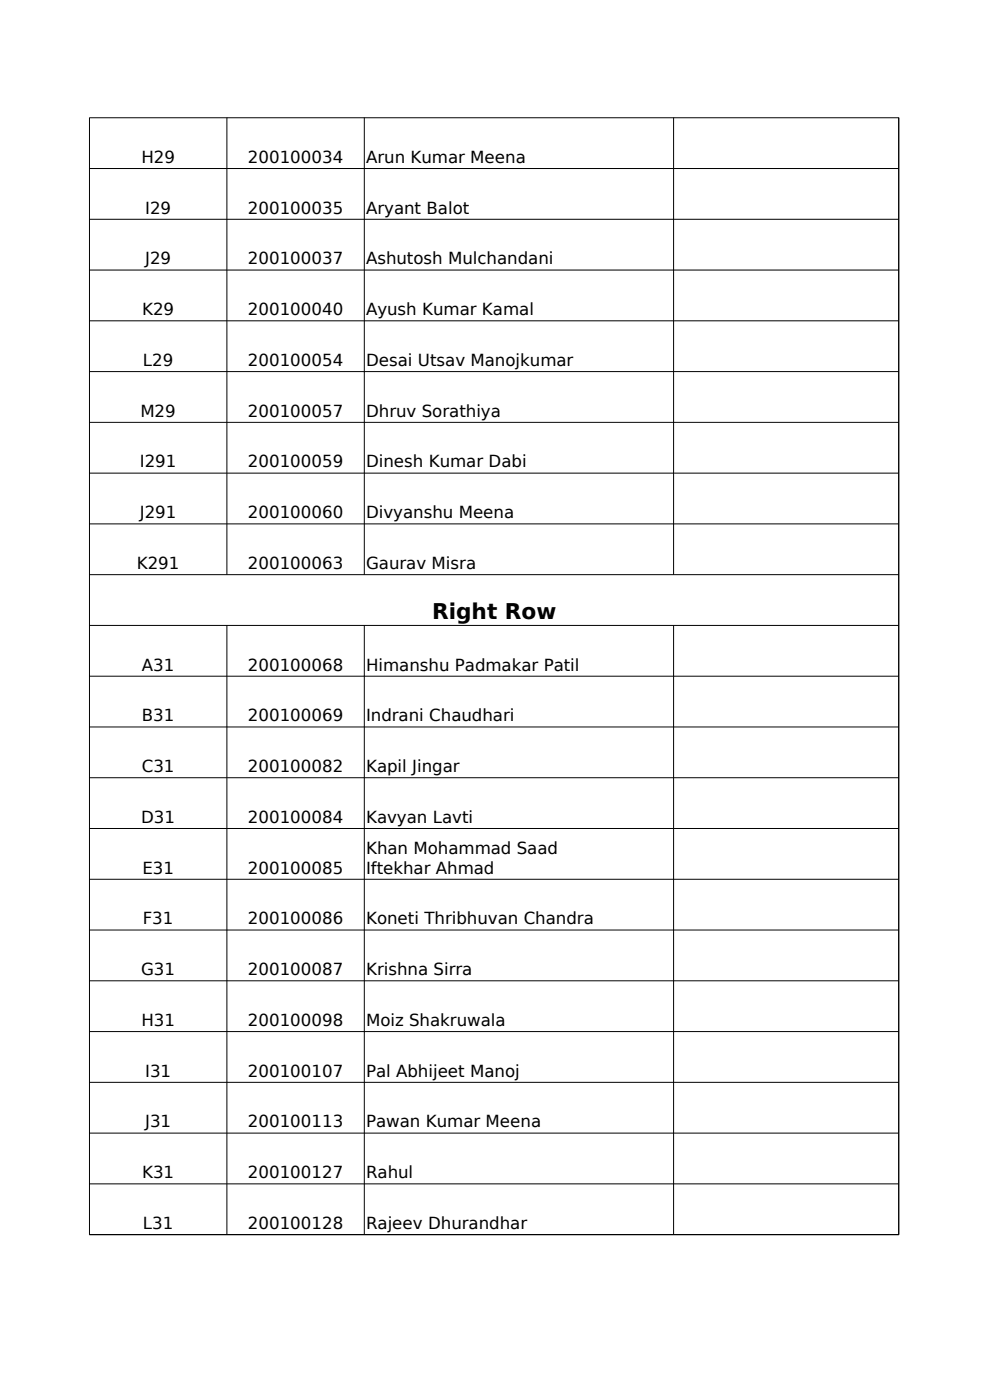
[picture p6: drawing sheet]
<svg xmlns="http://www.w3.org/2000/svg" width="210mm" height="297mm" viewBox="0 0 210 297" stroke-linecap="round" stroke-linejoin="round" font-family="sans-serif">
<defs><g id="words">
<text font-size="4.6" x="91.6" y="131.2">Right Row</text>
<g font-size="3.5">
<text x="30" y="34.6">H29</text>
<text x="52.6" y="34.6">200100034</text>
<text x="77.6" y="34.6">Arun Kumar Meena</text>
<text x="30.8" y="45.3">I29</text>
<text x="52.6" y="45.3">200100035</text>
<text x="77.6" y="45.3">Aryant Balot</text>
<text x="30.8" y="56.1">J29</text>
<text x="52.6" y="56.1">200100037</text>
<text x="77.6" y="56.1">Ashutosh Mulchandani</text>
<text x="30.1" y="66.9">K29</text>
<text x="52.6" y="66.9">200100040</text>
<text x="77.6" y="66.9">Ayush Kumar Kamal</text>
<text x="30.3" y="77.7">L29</text>
<text x="52.6" y="77.7">200100054</text>
<text x="77.6" y="77.7">Desai Utsav Manojkumar</text>
<text x="29.8" y="88.4">M29</text>
<text x="52.6" y="88.4">200100057</text>
<text x="77.6" y="88.4">Dhruv Sorathiya</text>
<text x="29.7" y="99.2">I291</text>
<text x="52.6" y="99.2">200100059</text>
<text x="77.6" y="99.2">Dinesh Kumar Dabi</text>
<text x="29.7" y="110">J291</text>
<text x="52.6" y="110">200100060</text>
<text x="77.6" y="110">Divyanshu Meena</text>
<text x="29" y="120.7">K291</text>
<text x="52.6" y="120.7">200100063</text>
<text x="77.6" y="120.7">Gaurav Misra</text>
<text x="30.1" y="142.3">A31</text>
<text x="52.6" y="142.3">200100068</text>
<text x="77.6" y="142.3">Himanshu Padmakar Patil</text>
<text x="30.1" y="153">B31</text>
<text x="52.6" y="153">200100069</text>
<text x="77.6" y="153">Indrani Chaudhari</text>
<text x="30.1" y="163.8">C31</text>
<text x="52.6" y="163.8">200100082</text>
<text x="77.6" y="163.8">Kapil Jingar</text>
<text x="30" y="174.6">D31</text>
<text x="52.6" y="174.6">200100084</text>
<text x="77.6" y="174.6">Kavyan Lavti</text>
<text x="30.2" y="185.4">E31</text>
<text x="52.6" y="185.4">200100085</text>
<text x="77.6" y="181.2">Khan Mohammad Saad</text>
<text x="77.6" y="185.4">Iftekhar Ahmad</text>
<text x="30.3" y="196.1">F31</text>
<text x="52.6" y="196.1">200100086</text>
<text x="77.6" y="196.1">Koneti Thribhuvan Chandra</text>
<text x="30" y="206.9">G31</text>
<text x="52.6" y="206.9">200100087</text>
<text x="77.6" y="206.9">Krishna Sirra</text>
<text x="30" y="217.7">H31</text>
<text x="52.6" y="217.7">200100098</text>
<text x="77.6" y="217.7">Moiz Shakruwala</text>
<text x="30.8" y="228.4">I31</text>
<text x="52.6" y="228.4">200100107</text>
<text x="77.6" y="228.4">Pal Abhijeet Manoj</text>
<text x="30.8" y="239.2">J31</text>
<text x="52.6" y="239.2">200100113</text>
<text x="77.6" y="239.2">Pawan Kumar Meena</text>
<text x="30.1" y="249.9">K31</text>
<text x="52.6" y="249.9">200100127</text>
<text x="77.6" y="249.9">Rahul</text>
<text x="30.3" y="260.7">L31</text>
<text x="52.6" y="260.7">200100128</text>
<text x="77.6" y="260.7">Rajeev Dhurandhar</text>
</g>
</g></defs>
<g fill="none" stroke="#000" stroke-width=".21">
<path d="M19 25h171.7l-.1 236.9h-171.6zM19 35.8h171.7M48.1 25v96.9M77.3 25v96.9M142.9 25v96.9M19 46.5h171.7M19 57.3h171.7M19 68.1h171.7M19 78.8h171.7M19 89.6h171.7M19 100.4h171.7M19 111.1h171.7"/>
<path d="M19 121.9h171.7M19 132.7h171.7M48.1 132.7v129.2M77.3 132.7v129.2M142.9 132.7v129.2M19 143.5h171.7M19 154.2h171.7M19 165h171.7M19 175.8h171.7M19 186.5h171.7M19 197.3h171.7M19 208.1h171.7"/>
<path d="M19 218.8h171.7M19 229.6h171.7M19 240.4h171.7M19 251.2h171.7"/>
</g>
<use href="#words"/>
</svg>
